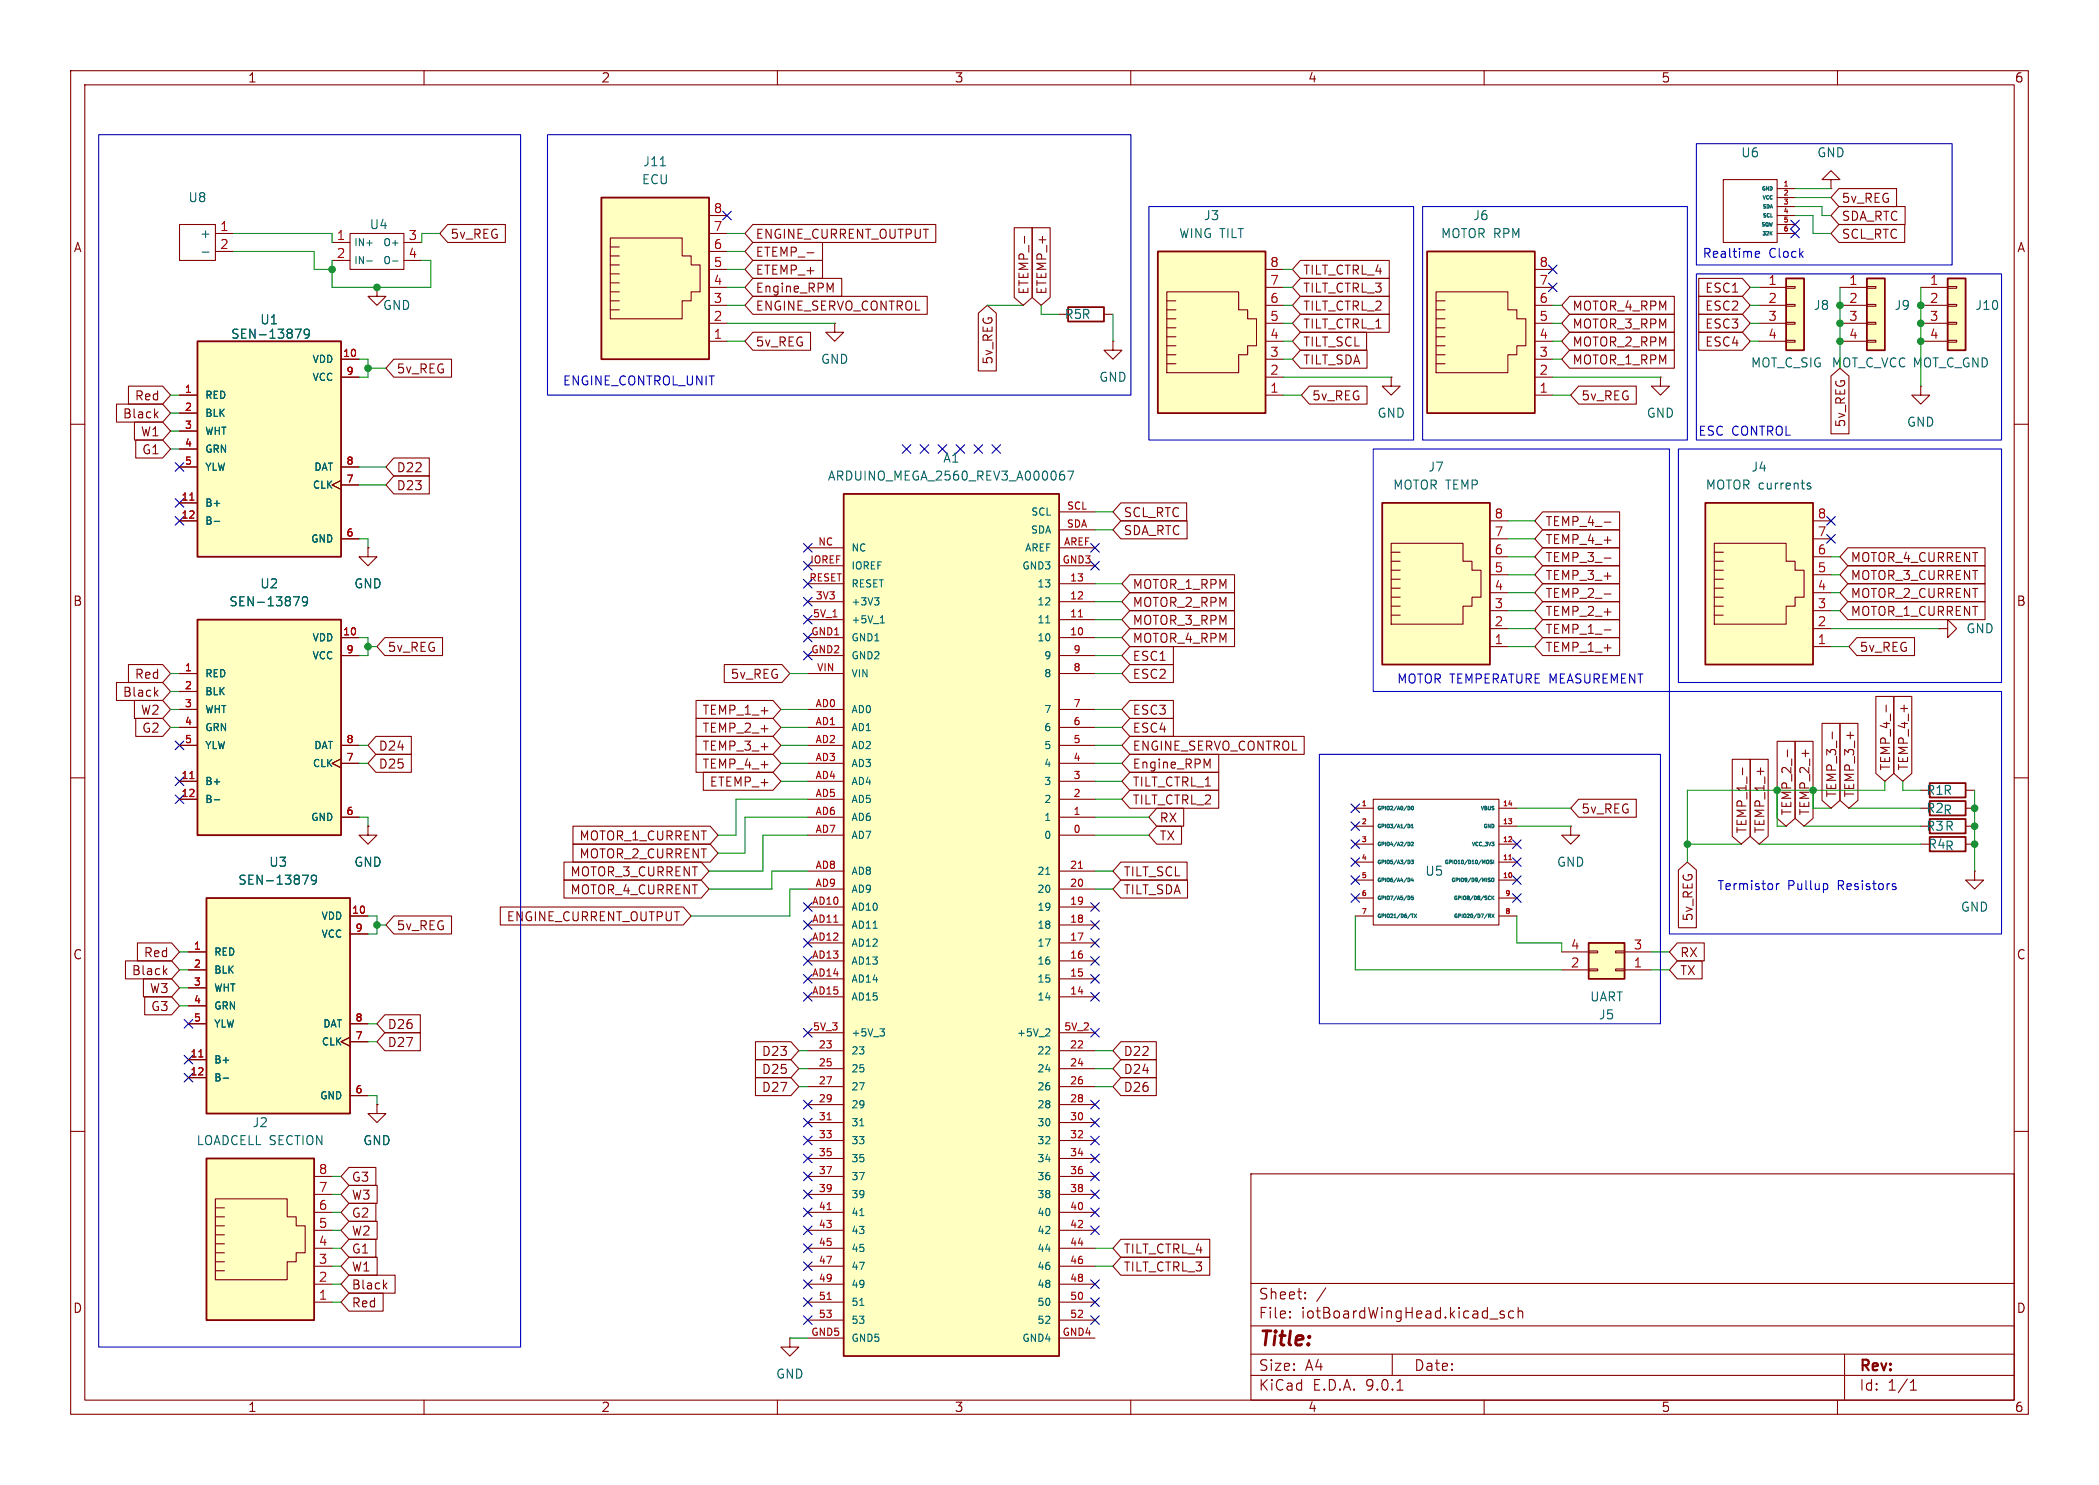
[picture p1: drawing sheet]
<svg xmlns="http://www.w3.org/2000/svg" width="297mm" height="210mm" viewBox="0 0 297 210" stroke-linecap="round" stroke-linejoin="round" font-family="sans-serif">
<defs><g id="words">
<text font-size="2.8" fill="#840000" x="178" y="190.9">Title:</text>
<g font-size="2.1" fill="#840000">
<text x="178" y="184">Sheet:</text>
<text x="178" y="186.7">File:</text>
<text x="184.1" y="186.7">iotBoardWingHead.kicad_sch</text>
<text x="178" y="196.9">KiCad</text>
<text x="178" y="194.1">Size:</text>
<text x="184.7" y="194.1">A4</text>
<text x="185.7" y="196.9">E.D.A.</text>
<text x="193.3" y="196.9">9.0.1</text>
<text x="200" y="194.1">Date:</text>
<text x="263" y="194.3">Rev:</text>
<text x="263" y="196.9">Id:</text>
<text x="267.1" y="196.9">1/1</text>
</g>
<g font-size="1.8" fill="#840000">
<text x="35" y="11.9">1</text>
<text x="85" y="11.9">2</text>
<text x="135" y="11.9">3</text>
<text x="185" y="11.9">4</text>
<text x="235" y="11.9">5</text>
<text x="285" y="11.9">6</text>
<text x="260.5" y="28.9">5v_REG</text>
<text x="10.3" y="35.9">A</text>
<text x="63.7" y="34">5v_REG</text>
<text x="106.8" y="34">ENGINE_CURRENT_OUTPUT</text>
<text x="260.5" y="34">SCL_RTC</text>
<text x="260.5" y="31.4">SDA_RTC</text>
<text x="285.3" y="35.9">A</text>
<text x="106.8" y="36.5">ETEMP_-</text>
<text x="106.8" y="39.1">ETEMP_+</text>
<text x="106.8" y="41.6">Engine_RPM</text>
<text x="145.7" y="41.8" transform="rotate(-90 145.7 41.8)">ETEMP_-</text>
<text x="148.3" y="41.8" transform="rotate(-90 148.3 41.8)">ETEMP_+</text>
<text x="184.3" y="41.6">TILT_CTRL_3</text>
<text x="184.3" y="39.1">TILT_CTRL_4</text>
<text x="241.2" y="41.6">ESC1</text>
<text x="106.8" y="44.1">ENGINE_SERVO_CONTROL</text>
<text x="184.3" y="46.7">TILT_CTRL_1</text>
<text x="184.3" y="44.1">TILT_CTRL_2</text>
<text x="222.4" y="44.1">MOTOR_4_RPM</text>
<text x="222.4" y="46.7">MOTOR_3_RPM</text>
<text x="241.2" y="46.7">ESC3</text>
<text x="241.2" y="44.1">ESC2</text>
<text x="56" y="53">5v_REG</text>
<text x="106.8" y="49.2">5v_REG</text>
<text x="140.7" y="51.6" transform="rotate(-90 140.7 51.6)">5v_REG</text>
<text x="184.3" y="49.2">TILT_SCL</text>
<text x="184.3" y="51.8">TILT_SDA</text>
<text x="222.4" y="49.2">MOTOR_2_RPM</text>
<text x="222.4" y="51.8">MOTOR_1_RPM</text>
<text x="241.2" y="49.2">ESC4</text>
<text x="17.3" y="59.4">Black</text>
<text x="19" y="56.8">Red</text>
<text x="185.6" y="56.8">5v_REG</text>
<text x="223.7" y="56.8">5v_REG</text>
<text x="19.8" y="61.9">W1</text>
<text x="20" y="64.5">G1</text>
<text x="261.3" y="60.5" transform="rotate(-90 261.3 60.5)">5v_REG</text>
<text x="56" y="67">D22</text>
<text x="56" y="69.5">D23</text>
<text x="158.9" y="75.9">SDA_RTC</text>
<text x="158.9" y="73.3">SCL_RTC</text>
<text x="218.6" y="74.6">TEMP_4_-</text>
<text x="218.6" y="77.2">TEMP_4_+</text>
<text x="160.2" y="83.5">MOTOR_1_RPM</text>
<text x="218.6" y="79.7">TEMP_3_-</text>
<text x="218.6" y="82.2">TEMP_3_+</text>
<text x="261.8" y="79.7">MOTOR_4_CURRENT</text>
<text x="261.8" y="82.2">MOTOR_3_CURRENT</text>
<text x="10.3" y="85.9">B</text>
<text x="160.2" y="88.6">MOTOR_3_RPM</text>
<text x="160.2" y="86">MOTOR_2_RPM</text>
<text x="218.6" y="89.9">TEMP_1_-</text>
<text x="218.6" y="87.3">TEMP_2_+</text>
<text x="218.6" y="84.8">TEMP_2_-</text>
<text x="261.8" y="84.8">MOTOR_2_CURRENT</text>
<text x="261.8" y="87.3">MOTOR_1_CURRENT</text>
<text x="285.3" y="85.9">B</text>
<text x="54.8" y="92.4">5v_REG</text>
<text x="160.2" y="93.7">ESC1</text>
<text x="160.2" y="91.1">MOTOR_4_RPM</text>
<text x="218.6" y="92.4">TEMP_1_+</text>
<text x="263" y="92.4">5v_REG</text>
<text x="17.3" y="98.7">Black</text>
<text x="19" y="96.2">Red</text>
<text x="19.8" y="101.3">W2</text>
<text x="99.3" y="101.3">TEMP_1_+</text>
<text x="103.3" y="96.2">5v_REG</text>
<text x="160.2" y="101.3">ESC3</text>
<text x="160.2" y="96.2">ESC2</text>
<text x="20" y="103.8">G2</text>
<text x="53.5" y="106.4">D24</text>
<text x="99.3" y="103.8">TEMP_2_+</text>
<text x="99.3" y="106.4">TEMP_3_+</text>
<text x="160.2" y="106.4">ENGINE_SERVO_CONTROL</text>
<text x="160.2" y="103.8">ESC4</text>
<text x="53.5" y="108.9">D25</text>
<text x="99.3" y="108.9">TEMP_4_+</text>
<text x="100.3" y="111.4">ETEMP_+</text>
<text x="160.2" y="108.9">Engine_RPM</text>
<text x="160.2" y="114">TILT_CTRL_2</text>
<text x="160.2" y="111.4">TILT_CTRL_1</text>
<text x="260" y="112.9" transform="rotate(-90 260 112.9)">TEMP_3_-</text>
<text x="262.6" y="112.9" transform="rotate(-90 262.6 112.9)">TEMP_3_+</text>
<text x="267.7" y="109.1" transform="rotate(-90 267.7 109.1)">TEMP_4_-</text>
<text x="270.2" y="109.1" transform="rotate(-90 270.2 109.1)">TEMP_4_+</text>
<text x="81.9" y="119.1">MOTOR_1_CURRENT</text>
<text x="164" y="119.1">TX</text>
<text x="164" y="116.5">RX</text>
<text x="223.7" y="115.3">5v_REG</text>
<text x="247.3" y="118" transform="rotate(-90 247.3 118)">TEMP_1_-</text>
<text x="249.9" y="118" transform="rotate(-90 249.9 118)">TEMP_1_+</text>
<text x="253.7" y="115.4" transform="rotate(-90 253.7 115.4)">TEMP_2_-</text>
<text x="80.6" y="124.1">MOTOR_3_CURRENT</text>
<text x="81.9" y="121.6">MOTOR_2_CURRENT</text>
<text x="158.9" y="124.1">TILT_SCL</text>
<text x="56" y="131.8">5v_REG</text>
<text x="71.6" y="130.5">ENGINE_CURRENT_OUTPUT</text>
<text x="80.6" y="126.7">MOTOR_4_CURRENT</text>
<text x="158.9" y="126.7">TILT_SDA</text>
<text x="239.7" y="130.4" transform="rotate(-90 239.7 130.4)">5v_REG</text>
<text x="10.3" y="135.9">C</text>
<text x="20.3" y="135.6">Red</text>
<text x="237.6" y="135.6">RX</text>
<text x="285.3" y="135.9">C</text>
<text x="18.6" y="138.1">Black</text>
<text x="21.1" y="140.7">W3</text>
<text x="21.3" y="143.2">G3</text>
<text x="237.6" y="138.1">TX</text>
<text x="54.8" y="145.7">D26</text>
<text x="54.8" y="148.3">D27</text>
<text x="107.7" y="149.5">D23</text>
<text x="158.9" y="149.5">D22</text>
<text x="107.7" y="152.1">D25</text>
<text x="107.7" y="154.6">D27</text>
<text x="158.9" y="152.1">D24</text>
<text x="158.9" y="154.6">D26</text>
<text x="49.7" y="167.3">G3</text>
<text x="49.7" y="172.4">G2</text>
<text x="49.7" y="169.9">W3</text>
<text x="49.7" y="174.9">W2</text>
<text x="49.7" y="177.5">G1</text>
<text x="158.9" y="177.5">TILT_CTRL_4</text>
<text x="10.3" y="185.9">D</text>
<text x="49.7" y="180">W1</text>
<text x="49.7" y="185.1">Red</text>
<text x="49.7" y="182.6">Black</text>
<text x="158.9" y="180">TILT_CTRL_3</text>
<text x="285.3" y="185.9">D</text>
<text x="35" y="199.9">1</text>
<text x="85" y="199.9">2</text>
<text x="135" y="199.9">3</text>
<text x="185" y="199.9">4</text>
<text x="235" y="199.9">5</text>
<text x="285" y="199.9">6</text>
</g>
<g font-size="1.8" fill="#006464">
<text x="90.9" y="23.7">J11</text>
<text x="246.3" y="22.5">U6</text>
<text x="257" y="22.5">GND</text>
<text x="26.6" y="28.8">U8</text>
<text x="90.7" y="26.3">ECU</text>
<text x="28.2" y="33.9">+</text>
<text x="52.2" y="32.6">U4</text>
<text x="166.8" y="33.9">WING TILT</text>
<text x="170.3" y="31.3">J3</text>
<text x="203.8" y="33.9">MOTOR RPM</text>
<text x="208.4" y="31.3">J6</text>
<text x="36.7" y="46.1">U1</text>
<text x="54.1" y="44">GND</text>
<text x="150.6" y="45.3">R5R</text>
<text x="256.5" y="44">J8</text>
<text x="268" y="44">J9</text>
<text x="279.4" y="44">J10</text>
<text x="32.6" y="48.1">SEN-13879</text>
<text x="116.1" y="51.7">GND</text>
<text x="247.7" y="52.2">MOT_C_SIG MOT_C_VCC MOT_C_GND</text>
<text x="155.4" y="54.2">GND</text>
<text x="194.8" y="59.3">GND</text>
<text x="232.9" y="59.3">GND</text>
<text x="133.4" y="65.6">A1</text>
<text x="269.7" y="60.6">GND</text>
<text x="117" y="68.2">ARDUINO_MEGA_2560_REV3_A000067</text>
<text x="197" y="69.4">MOTOR TEMP</text>
<text x="202" y="66.9">J7</text>
<text x="241.3" y="69.4">MOTOR currents</text>
<text x="247.7" y="66.9">J4</text>
<text x="36.7" y="83.4">U2</text>
<text x="50" y="83.4">GND</text>
<text x="32.3" y="86">SEN-13879</text>
<text x="278.1" y="89.8">GND</text>
<text x="272.5" y="112.6">R1R</text>
<text x="272.5" y="115.2">R2R</text>
<text x="272.5" y="117.7">R3 R</text>
<text x="33.6" y="125.3">SEN-13879</text>
<text x="38" y="122.8">U3</text>
<text x="50" y="122.8">GND</text>
<text x="201.6" y="124.1">U5</text>
<text x="220.2" y="122.8">GND</text>
<text x="272.7" y="120.2">R4R</text>
<text x="277.4" y="129.1">GND</text>
<text x="224.9" y="141.8">UART</text>
<text x="226.1" y="144.4">J5</text>
<text x="35.6" y="159.6">J2</text>
<text x="27.7" y="162.2">LOADCELL SECTION</text>
<text x="51.3" y="162.2">GND</text>
<text x="109.7" y="195.2">GND</text>
</g>
<g font-size="1.8" fill="#a90000">
<text x="31" y="32.8">1</text>
<text x="31" y="35.3">2</text>
<text x="47.6" y="34">1</text>
<text x="57.7" y="34">3</text>
<text x="100.9" y="30.2">8</text>
<text x="100.9" y="32.8">7</text>
<text x="100.9" y="35.3">6</text>
<text x="47.6" y="36.6">2</text>
<text x="57.7" y="36.6">4</text>
<text x="100.9" y="37.8">5</text>
<text x="100.9" y="40.4">4</text>
<text x="179.6" y="37.8">8</text>
<text x="179.6" y="40.4">7</text>
<text x="217.7" y="37.8">8</text>
<text x="217.7" y="40.4">7</text>
<text x="250.1" y="40.4">1</text>
<text x="261.5" y="40.4">1</text>
<text x="273" y="40.4">1</text>
<text x="100.9" y="42.9">3</text>
<text x="100.9" y="45.5">2</text>
<text x="179.6" y="42.9">6</text>
<text x="179.6" y="45.5">5</text>
<text x="217.7" y="42.9">6</text>
<text x="217.7" y="45.5">5</text>
<text x="250.1" y="42.9">2</text>
<text x="250.1" y="45.5">3</text>
<text x="261.5" y="42.9">2</text>
<text x="261.5" y="45.5">3</text>
<text x="273" y="42.9">2</text>
<text x="273" y="45.5">3</text>
<text x="100.9" y="48">1</text>
<text x="179.6" y="48">4</text>
<text x="179.6" y="50.5">3</text>
<text x="179.6" y="53.1">2</text>
<text x="217.7" y="48">4</text>
<text x="217.7" y="50.5">3</text>
<text x="217.7" y="53.1">2</text>
<text x="250.1" y="48">4</text>
<text x="261.5" y="48">4</text>
<text x="273" y="48">4</text>
<text x="179.6" y="55.6">1</text>
<text x="217.7" y="55.6">1</text>
<text x="211.4" y="73.4">8</text>
<text x="211.4" y="75.9">7</text>
<text x="257.1" y="73.4">8</text>
<text x="257.1" y="75.9">7</text>
<text x="211.4" y="78.5">6</text>
<text x="211.4" y="81">5</text>
<text x="211.4" y="83.6">4</text>
<text x="257.1" y="78.5">6</text>
<text x="257.1" y="81">5</text>
<text x="257.1" y="83.6">4</text>
<text x="211.4" y="86.1">3</text>
<text x="211.4" y="88.6">2</text>
<text x="257.1" y="86.1">3</text>
<text x="257.1" y="88.6">2</text>
<text x="211.4" y="91.2">1</text>
<text x="257.1" y="91.2">1</text>
<text x="222.2" y="136.9">2</text>
<text x="222.2" y="134.4">4</text>
<text x="231.1" y="136.9">1</text>
<text x="231.1" y="134.4">3</text>
<text x="45" y="166.1">8</text>
<text x="45" y="168.7">7</text>
<text x="45" y="171.2">6</text>
<text x="45" y="173.7">5</text>
<text x="45" y="176.3">4</text>
<text x="45" y="178.8">3</text>
<text x="45" y="181.4">2</text>
<text x="45" y="183.9">1</text>
</g>
<g font-size="1.8" fill="#0000c2">
<text x="240.8" y="36.7">Realtime</text>
<text x="250.3" y="36.7">Clock</text>
<text x="79.6" y="54.7">ENGINE_CONTROL_UNIT</text>
<text x="240.2" y="61.8">ESC CONTROL</text>
<text x="197.6" y="96.9">MOTOR TEMPERATURE MEASUREMENT</text>
<text x="242.9" y="126.1">Termistor</text>
<text x="252.9" y="126.1">Pullup</text>
<text x="260.1" y="126.1">Resistors</text>
</g>
<text font-size="1.8" fill="#009600" x="256.2" y="115.4" transform="rotate(-90 256.2 115.4)">TEMP_2_+</text>
<g font-size="1.4" fill="#006464">
<text x="50" y="35">IN+</text>
<text x="54.1" y="35">O+</text>
<text x="50" y="37.6">IN-</text>
<text x="54.1" y="37.6">O-</text>
<text x="44.1" y="51.5">VDD</text>
<text x="29" y="56.6">RED</text>
<text x="29" y="59.2">BLK</text>
<text x="44.1" y="54.1">VCC</text>
<text x="29" y="61.7">WHT</text>
<text x="29" y="64.2">GRN</text>
<text x="29" y="66.8">YLW</text>
<text x="29" y="71.9">B+</text>
<text x="44.1" y="69.3">CLK</text>
<text x="44.3" y="66.8">DAT</text>
<text x="29" y="74.4">B-</text>
<text x="43.9" y="76.9">GND</text>
<text x="145.7" y="75.7">SDA</text>
<text x="145.8" y="73.1">SCL</text>
<text x="120.4" y="78.2">NC</text>
<text x="120.4" y="80.7">IOREF</text>
<text x="120.4" y="83.3">RESET</text>
<text x="144.5" y="80.7">GND3</text>
<text x="144.9" y="78.2">AREF</text>
<text x="146.7" y="83.3">13</text>
<text x="120.4" y="85.8">+3V3</text>
<text x="120.4" y="88.4">+5V_1</text>
<text x="146.7" y="85.8">12</text>
<text x="146.7" y="88.4">11</text>
<text x="29" y="96">RED</text>
<text x="44.1" y="90.9">VDD</text>
<text x="44.1" y="93.4">VCC</text>
<text x="120.4" y="90.9">GND1</text>
<text x="120.4" y="93.4">GND2</text>
<text x="120.4" y="96">VIN</text>
<text x="146.7" y="90.9">10</text>
<text x="147.6" y="93.4">9</text>
<text x="147.6" y="96">8</text>
<text x="29" y="98.5">BLK</text>
<text x="29" y="101.1">WHT</text>
<text x="120.4" y="101.1">AD0</text>
<text x="147.6" y="101.1">7</text>
<text x="29" y="103.6">GRN</text>
<text x="29" y="106.1">YLW</text>
<text x="44.3" y="106.1">DAT</text>
<text x="120.4" y="103.6">AD1</text>
<text x="120.4" y="106.1">AD2</text>
<text x="147.6" y="103.6">6</text>
<text x="147.6" y="106.1">5</text>
<text x="29" y="111.2">B+</text>
<text x="29" y="113.8">B-</text>
<text x="44.1" y="108.7">CLK</text>
<text x="120.4" y="108.7">AD3</text>
<text x="120.4" y="111.2">AD4</text>
<text x="120.4" y="113.8">AD5</text>
<text x="147.6" y="108.7">4</text>
<text x="147.6" y="111.2">3</text>
<text x="147.6" y="113.8">2</text>
<text x="43.9" y="116.3">GND</text>
<text x="120.4" y="116.3">AD6</text>
<text x="120.4" y="118.8">AD7</text>
<text x="147.6" y="116.3">1</text>
<text x="147.6" y="118.8">0</text>
<text x="120.4" y="123.9">AD8</text>
<text x="146.7" y="123.9">21</text>
<text x="45.4" y="130.3">VDD</text>
<text x="120.4" y="126.5">AD9</text>
<text x="120.4" y="129">AD10</text>
<text x="120.4" y="131.5">AD11</text>
<text x="146.7" y="126.5">20</text>
<text x="146.7" y="129">19</text>
<text x="146.7" y="131.5">18</text>
<text x="30.2" y="135.4">RED</text>
<text x="30.2" y="137.9">BLK</text>
<text x="45.4" y="132.8">VCC</text>
<text x="120.4" y="134.1">AD12</text>
<text x="120.4" y="136.6">AD13</text>
<text x="146.7" y="134.1">17</text>
<text x="146.7" y="136.6">16</text>
<text x="30.2" y="140.4">WHT</text>
<text x="30.2" y="143">GRN</text>
<text x="120.4" y="139.2">AD14</text>
<text x="120.4" y="141.7">AD15</text>
<text x="146.7" y="139.2">15</text>
<text x="146.7" y="141.7">14</text>
<text x="30.2" y="145.5">YLW</text>
<text x="45.4" y="148.1">CLK</text>
<text x="45.6" y="145.5">DAT</text>
<text x="120.4" y="146.8">+5V_3</text>
<text x="120.4" y="149.3">23</text>
<text x="143.8" y="146.8">+5V_2</text>
<text x="146.7" y="149.3">22</text>
<text x="30.2" y="150.6">B+</text>
<text x="30.2" y="153.1">B-</text>
<text x="45.2" y="155.7">GND</text>
<text x="120.4" y="151.9">25</text>
<text x="120.4" y="154.4">27</text>
<text x="146.7" y="151.9">24</text>
<text x="146.7" y="154.4">26</text>
<text x="120.4" y="156.9">29</text>
<text x="120.4" y="159.5">31</text>
<text x="146.7" y="156.9">28</text>
<text x="146.7" y="159.5">30</text>
<text x="120.4" y="162">33</text>
<text x="120.4" y="164.6">35</text>
<text x="120.4" y="167.1">37</text>
<text x="146.7" y="162">32</text>
<text x="146.7" y="164.6">34</text>
<text x="146.7" y="167.1">36</text>
<text x="120.4" y="169.6">39</text>
<text x="120.4" y="172.2">41</text>
<text x="146.7" y="169.6">38</text>
<text x="146.7" y="172.2">40</text>
<text x="120.4" y="174.7">43</text>
<text x="120.4" y="177.3">45</text>
<text x="120.4" y="179.8">47</text>
<text x="146.7" y="174.7">42</text>
<text x="146.7" y="177.3">44</text>
<text x="146.7" y="179.8">46</text>
<text x="120.4" y="182.3">49</text>
<text x="120.4" y="184.9">51</text>
<text x="146.7" y="182.3">48</text>
<text x="146.7" y="184.9">50</text>
<text x="120.4" y="187.4">53</text>
<text x="120.4" y="190">GND5</text>
<text x="144.5" y="190">GND4</text>
<text x="146.7" y="187.4">52</text>
</g>
<g font-size="1.4" fill="#a90000">
<text x="48.4" y="50.5">10</text>
<text x="48.9" y="53.1">9</text>
<text x="26.1" y="55.6">1</text>
<text x="26.1" y="58.2">2</text>
<text x="26.1" y="60.7">3</text>
<text x="26.1" y="63.2">4</text>
<text x="26.1" y="65.8">5</text>
<text x="48.9" y="65.8">8</text>
<text x="25.6" y="70.9">11</text>
<text x="48.9" y="68.3">7</text>
<text x="25.6" y="73.4">12</text>
<text x="48.9" y="75.9">6</text>
<text x="115.7" y="77.2">NC</text>
<text x="150.4" y="77.2">AREF</text>
<text x="150.8" y="74.7">SDA</text>
<text x="150.9" y="72.1">SCL</text>
<text x="114.4" y="82.3">RESET</text>
<text x="114.5" y="79.8">IOREF</text>
<text x="150.2" y="79.8">GND3</text>
<text x="151.3" y="82.3">13</text>
<text x="48.4" y="89.9">10</text>
<text x="114.7" y="89.9">GND1</text>
<text x="114.9" y="87.4">5V_1</text>
<text x="115.3" y="84.8">3V3</text>
<text x="151.3" y="84.8">12</text>
<text x="151.3" y="87.4">11</text>
<text x="151.3" y="89.9">10</text>
<text x="26.1" y="95">1</text>
<text x="48.9" y="92.5">9</text>
<text x="114.7" y="92.5">GND2</text>
<text x="115.5" y="95">VIN</text>
<text x="151.8" y="92.5">9</text>
<text x="151.8" y="95">8</text>
<text x="26.1" y="97.5">2</text>
<text x="26.1" y="100.1">3</text>
<text x="115.3" y="100.1">AD0</text>
<text x="151.8" y="100.1">7</text>
<text x="26.1" y="102.6">4</text>
<text x="26.1" y="105.2">5</text>
<text x="48.9" y="105.2">8</text>
<text x="48.9" y="107.7">7</text>
<text x="115.3" y="102.6">AD1</text>
<text x="115.3" y="105.2">AD2</text>
<text x="115.3" y="107.7">AD3</text>
<text x="151.8" y="102.6">6</text>
<text x="151.8" y="105.2">5</text>
<text x="151.8" y="107.7">4</text>
<text x="25.6" y="110.2">11</text>
<text x="25.6" y="112.8">12</text>
<text x="115.3" y="110.2">AD4</text>
<text x="115.3" y="112.8">AD5</text>
<text x="151.8" y="110.2">3</text>
<text x="151.8" y="112.8">2</text>
<text x="48.9" y="115.3">6</text>
<text x="115.3" y="115.3">AD6</text>
<text x="115.3" y="117.9">AD7</text>
<text x="151.8" y="115.3">1</text>
<text x="151.8" y="117.9">0</text>
<text x="115.3" y="122.9">AD8</text>
<text x="115.3" y="125.5">AD9</text>
<text x="151.3" y="122.9">21</text>
<text x="151.3" y="125.5">20</text>
<text x="49.7" y="129.3">10</text>
<text x="50.2" y="131.8">9</text>
<text x="114.8" y="128">AD10</text>
<text x="114.8" y="130.6">AD11</text>
<text x="151.3" y="128">19</text>
<text x="151.3" y="130.6">18</text>
<text x="27.3" y="134.4">1</text>
<text x="27.3" y="136.9">2</text>
<text x="114.8" y="133.1">AD12</text>
<text x="114.8" y="135.6">AD13</text>
<text x="151.3" y="133.1">17</text>
<text x="151.3" y="135.6">16</text>
<text x="27.3" y="139.4">3</text>
<text x="27.3" y="142">4</text>
<text x="114.8" y="138.2">AD14</text>
<text x="114.8" y="140.7">AD15</text>
<text x="151.3" y="138.2">15</text>
<text x="151.3" y="140.7">14</text>
<text x="26.8" y="149.6">11</text>
<text x="27.3" y="144.5">5</text>
<text x="50.2" y="144.5">8</text>
<text x="50.2" y="147.1">7</text>
<text x="114.9" y="145.8">5V_3</text>
<text x="115.7" y="148.3">23</text>
<text x="150.5" y="145.8">5V_2</text>
<text x="151.3" y="148.3">22</text>
<text x="26.8" y="152.1">12</text>
<text x="50.2" y="154.7">6</text>
<text x="115.7" y="150.9">25</text>
<text x="115.7" y="153.4">27</text>
<text x="115.7" y="156">29</text>
<text x="151.3" y="150.9">24</text>
<text x="151.3" y="153.4">26</text>
<text x="151.3" y="156">28</text>
<text x="115.7" y="158.5">31</text>
<text x="115.7" y="161">33</text>
<text x="151.3" y="158.5">30</text>
<text x="151.3" y="161">32</text>
<text x="115.7" y="163.6">35</text>
<text x="115.7" y="166.1">37</text>
<text x="151.3" y="163.6">34</text>
<text x="151.3" y="166.1">36</text>
<text x="115.7" y="168.7">39</text>
<text x="115.7" y="171.2">41</text>
<text x="115.7" y="173.7">43</text>
<text x="151.3" y="168.7">38</text>
<text x="151.3" y="171.2">40</text>
<text x="151.3" y="173.7">42</text>
<text x="115.7" y="176.3">45</text>
<text x="115.7" y="178.8">47</text>
<text x="151.3" y="176.3">44</text>
<text x="151.3" y="178.8">46</text>
<text x="115.7" y="181.4">49</text>
<text x="115.7" y="183.9">51</text>
<text x="151.3" y="181.4">48</text>
<text x="151.3" y="183.9">50</text>
<text x="114.7" y="189">GND5</text>
<text x="115.7" y="186.4">53</text>
<text x="150.2" y="189">GND4</text>
<text x="151.3" y="186.4">52</text>
</g>
<g font-size="1" fill="#a90000">
<text x="252.2" y="26.4">1</text>
<text x="252.2" y="27.7">2</text>
<text x="252.2" y="29">3</text>
<text x="252.2" y="30.2">4</text>
<text x="252.2" y="31.5">5</text>
<text x="252.2" y="32.8">6</text>
<text x="192.5" y="114">1</text>
<text x="192.5" y="116.6">2</text>
<text x="192.5" y="119.1">3</text>
<text x="212.5" y="114">14</text>
<text x="212.5" y="116.6">13</text>
<text x="212.5" y="119.1">12</text>
<text x="192.5" y="121.7">4</text>
<text x="192.5" y="124.2">5</text>
<text x="212.5" y="121.7">11</text>
<text x="212.5" y="124.2">10</text>
<text x="192.5" y="126.7">6</text>
<text x="192.5" y="129.3">7</text>
<text x="212.9" y="126.7">9</text>
<text x="212.9" y="129.3">8</text>
</g>
<g font-size=".7" fill="#006464">
<text x="249.1" y="27.1">GND</text>
<text x="249.2" y="28.4">VCC</text>
<text x="249.2" y="29.7">SDA</text>
<text x="249" y="32.2">SQW</text>
<text x="249.1" y="33.5">32K</text>
<text x="249.2" y="31">SCL</text>
<text x="194.8" y="114.8">GPIO2/A0/D0</text>
<text x="194.8" y="117.3">GPIO3/A1/D1</text>
<text x="194.8" y="119.9">GPIO4/A2/D2</text>
<text x="208" y="119.9">VCC_3V3</text>
<text x="209.3" y="114.8">VBUS</text>
<text x="209.7" y="117.3">GND</text>
<text x="194.8" y="122.4">GPIO5/A3/D3</text>
<text x="194.8" y="124.9">GPIO6/A4/D4</text>
<text x="204.2" y="122.4">GPIO10/D10/MOSI</text>
<text x="205.2" y="124.9">GPIO9/D9/MISO</text>
<text x="194.8" y="127.5">GPIO7/A5/D5</text>
<text x="194.8" y="130">GPIO21/D6/TX</text>
<text x="205.5" y="127.5">GPIO8/D8/SCK</text>
<text x="205.5" y="130">GPIO20/D7/RX</text>
</g>
</g></defs>
<g fill="none" stroke="#840000" stroke-width=".15">
<path d="M10 10h277v190h-277zM12 12h273v186h-273zM60 10v2M110 10v2M160 10v2M210 10v2M260 10v2M118.1 45.7v1.3h1.3l-1.3 1.3-1.3-1.3h1.3M118.1 45.7h.1M10 60h2M285 60h2M10 110h2"/>
<path d="M285 110h2M53.3 156.2v1.3h1.3l-1.3 1.3-1.2-1.3h1.2M53.3 156.2h.1M10 160h2M177 166h108v32h-108zM285 160h2M60 198v2M110 198v2M160 198v2M177 194.5h108M177 191.5h108M177 187.5h108"/>
<path d="M177 181.5h108M182.5 186.3h.1l-.1 .1M182.5 186.3v.1M182.5 185.5v.1M182.5 185.5h.1l-.1 .1M184.7 183.6v.1M184.7 183.6h-.1l.1 .1M184.7 182.8v.1M184.7 182.8h-.1l.1 .1M187.6 182.1l-1.3 2M197 191.5v3M197.7 196.6h.8"/>
<path d="M210 198v2M212.8 185.5l-.3-.1-.3 .2 .1 .2 .5 .2 .1 .1-.1 .2-.1 .1-.5-.1M214.2 185.5l-.5-.1-.2 .3v.4l.1 .2 .1 .1 .5-.1M214.8 185.5a.37 .37 0 0 1 .7 .1v.8M214.8 184.9v1.5M260 198v2M261 191.5v6.5M270.3 196.6h.9M270.3 195.5l.4-.4v1.5"/>
</g>
<path d="M163.8 35.6h15.3v22.8h-15.3z" fill="#ffffc2"/>
<g fill="none" stroke="#840000" stroke-width=".15">
<path d="M179.1 38.1h2.5M243.8 25.4h7.7v8.9h-7.7zM251.5 26.7h2.5M251.5 27.9h2.5M251.5 29.2h2.5M251.5 30.5h2.5M251.5 31.8h2.5M251.5 33h2.5M165.1 46.4h1.3M165.1 47.6h1.3M165.1 48.9h1.3M165.1 50.2h1.3"/>
<path d="M165.1 51.4h1.3M165.1 41.3h10.2v2.5h1.2v1.3h1.3v3.8h-1.3v1.3h-1.2v2.5h-10.2zM165.1 45.1h1.3M165.1 42.5h1.3M165.1 43.8h1.3M179.1 40.6h2.5M179.1 43.2h2.5M179.1 45.7h2.5M179.1 48.3h2.5M179.1 50.8h2.5M179.1 53.3h2.5M179.1 55.9h2.5"/>
</g>
<path d="M163.8 35.6h15.3v22.8h-15.3z" fill="none" stroke="#840000" stroke-width=".25"/>
<path d="M252.5 26.3h.4" fill="none" stroke="#a90000" stroke-width=".15"/>
<path d="M249.5 32.7h.3l-.2 .2M250 32.8h.2M250.5 32.7v.5M250.5 33l.3 .2M250.6 30.7h.2M250.8 32.7l-.3 .3" fill="none" stroke="#006464" stroke-width=".15"/>
<path d="M119.4 69.9h30.5v121.9h-30.5z" fill="#ffffc2"/>
<path d="M119.4 69.9h30.5v121.9h-30.5z" fill="none" stroke="#840000" stroke-width=".25"/>
<g fill="none" stroke="#840000" stroke-width=".15">
<path d="M114.3 77.5h5.1M149.9 77.5h5M149.9 72.4h5M149.9 74.9h5M114.3 80h5.1M114.3 82.6h5.1M114.3 85.1h5.1M114.3 87.6h5.1M114.3 90.2h5.1M114.3 92.7h5.1M114.3 95.3h5.1M149.9 80h5"/>
<path d="M149.9 82.6h5M149.9 85.1h5M149.9 87.6h5M149.9 90.2h5M149.9 92.7h5M149.9 95.3h5M114.3 100.3h5.1M114.3 102.9h5.1M114.3 105.4h5.1M114.3 108h5.1M114.3 110.5h5.1M114.3 113h5.1"/>
<path d="M114.3 115.6h5.1M114.3 118.1h5.1M149.9 100.3h5M149.9 102.9h5M149.9 105.4h5M149.9 108h5M149.9 110.5h5M149.9 113h5M149.9 115.6h5M149.9 118.1h5M114.3 123.2h5.1M114.3 125.7h5.1"/>
<path d="M114.3 128.3h5.1M114.3 130.8h5.1M114.3 133.4h5.1M114.3 135.9h5.1M114.3 138.4h5.1M149.9 123.2h5M149.9 125.7h5M149.9 128.3h5M149.9 130.8h5M149.9 133.4h5M149.9 135.9h5M149.9 138.4h5"/>
<path d="M114.3 141h5.1M114.3 146.1h5.1M114.3 148.6h5.1M114.3 151.1h5.1M114.3 153.7h5.1M114.3 156.2h5.1M114.3 158.8h5.1M149.9 141h5M149.9 146.1h5M149.9 148.6h5M149.9 151.1h5M149.9 153.7h5"/>
<path d="M149.9 156.2h5M149.9 158.8h5M114.3 161.3h5.1M114.3 163.8h5.1M114.3 166.4h5.1M114.3 168.9h5.1M114.3 171.5h5.1M114.3 174h5.1M114.3 176.5h5.1M114.3 179.1h5.1M149.9 161.3h5M149.9 163.8h5"/>
<path d="M149.9 166.4h5M149.9 168.9h5M149.9 171.5h5M149.9 174h5M149.9 176.5h5M149.9 179.1h5M114.3 181.6h5.1M114.3 184.2h5.1M114.3 186.7h5.1M114.3 189.2h5.1M149.9 181.6h5M149.9 184.2h5"/>
<path d="M149.9 186.7h5M149.9 189.2h5"/>
</g>
<g fill="none" stroke="#006464" stroke-width=".15">
<path d="M150.5 67.2l.1 .1v.3l-.1 .2M151.1 66.6h.8l-.5 1.3M123.7 84.5h.7l-.4 .4M124.2 84.9l.2 .2v.3l-.2 .2M124.6 88.1h.5M124.7 87.3l.2-.2v1M148 88.1h.6M148 123.7h.6M121.7 159.2h.5M124.5 145.5h.6l-.3 .4M124.9 145.9l.2 .2v.2l-.2 .2M148.1 145.5h.4l.1 .3-.7 .7h.7"/>
<path d="M121.7 171.9h.5M121.7 184.6h.5"/>
</g>
<path d="M152.6 87.2h.6M118 130.4h.6M152.6 122.8h.6M117 158.4h.6M117 171.1h.6M117 183.8h.6" fill="none" stroke="#a90000" stroke-width=".15"/>
<path d="M264.2 39.4h2.5v10.1h-2.5z" fill="#ffffc2"/>
<path d="M264.2 39.4h2.5v10.1h-2.5z" fill="none" stroke="#840000" stroke-width=".25"/>
<path d="M260.3 40.6h3.9M260.3 43.2h3.9M260.3 45.7h3.9M260.3 48.3h3.9M264.2 40.5h1.2v.3h-1.2zM264.2 43.1h1.2v.2h-1.2zM264.2 45.6h1.2v.2h-1.2zM264.2 48.1h1.2v.3h-1.2z" fill="none" stroke="#840000" stroke-width=".15"/>
<path d="M201.9 35.6h15.3v22.8h-15.3z" fill="#ffffc2"/>
<g fill="none" stroke="#840000" stroke-width=".15">
<path d="M47 34.3h2.5M47 36.8h2.5M49.5 33h7.6v5.1h-7.6zM57.1 34.3h2.6M57.1 36.8h2.6M217.2 38.1h2.5M259.1 25.4h1.2l-1.2-1.3-1.3 1.3h1.3v1.3M259.1 26.7h.1M157.5 48.3v1.2h1.2l-1.2 1.3-1.3-1.3h1.3M157.5 48.3h.1M196.8 53.3v1.3h1.3l-1.3 1.3-1.2-1.3h1.2M196.8 53.3h.1"/>
<path d="M203.2 46.4h1.3M203.2 47.6h1.3M203.2 48.9h1.3M203.2 50.2h1.3M203.2 51.4h1.3M203.2 41.3h10.2v2.5h1.2v1.3h1.3v3.8h-1.3v1.3h-1.2v2.5h-10.2zM203.2 45.1h1.3M203.2 42.5h1.3M203.2 43.8h1.3M217.2 40.6h2.5M217.2 43.2h2.5M217.2 45.7h2.5"/>
<path d="M217.2 48.3h2.5M217.2 50.8h2.5M217.2 53.3h2.5M217.2 55.9h2.5M234.9 53.3v1.3h1.3l-1.3 1.3-1.2-1.3h1.2M234.9 53.3h.1M52.1 77.5v1.2h1.2l-1.2 1.3-1.3-1.3h1.3M52.1 77.5h.1"/>
</g>
<path d="M201.9 35.6h15.3v22.8h-15.3z" fill="none" stroke="#840000" stroke-width=".25"/>
<path d="M51.9 36.9h.8M55.5 36.9h.8" fill="none" stroke="#006464" stroke-width=".15"/>
<path d="M224.8 133.4h5.1v5h-5.1z" fill="#ffffc2"/>
<path d="M224.8 133.4h5.1v5h-5.1z" fill="none" stroke="#840000" stroke-width=".25"/>
<g fill="none" stroke="#840000" stroke-width=".15">
<path d="M191.8 114.3h2.5M191.8 116.8h2.5M191.8 119.4h2.5M194.3 113h17.8v17.8h-17.8zM212.1 114.3h2.5M212.1 116.8h2.5M212.1 119.4h2.5M191.8 121.9h2.5M191.8 124.5h2.5M191.8 127h2.5M191.8 129.5h2.5M212.1 121.9h2.5"/>
<path d="M212.1 124.5h2.5M212.1 127h2.5M212.1 129.5h2.5M221 137.2h3.8M221 134.6h3.8M224.8 137h1.3v.3h-1.3zM224.8 134.5h1.3v.2h-1.3zM228.6 137h1.3v.3h-1.3zM228.6 134.5h1.3v.2h-1.3zM229.9 137.2h3.8M229.9 134.6h3.8"/>
</g>
<g fill="none" stroke="#006464" stroke-width=".15">
<path d="M196.9 119.1l-.1 .3M197.6 114l-.4 .6M197.6 116.5l-.4 .7M197.6 119.1l-.4 .6M199.1 114l-.5 .6M199.1 116.5l-.5 .7M199.1 119.1l-.5 .6M199.2 114a.25 .25 0 0 1 .3 .3 .25 .25 0 0 1-.3 .2M199.2 116.6a.25 .25 0 0 1 .3 .2 .25 .25 0 0 1-.3 .3zM199.2 119.1a.25 .25 0 0 1 .3 .3 .25 .25 0 0 1-.3 .2M199.7 119.2l.2-.1 .1 .1-.3 .4h.3M199.7 116.7l.1-.1v.5"/>
<path d="M199.7 117.1h.3M199.8 114.1v-.1a.23 .23 0 0 1 .2 .3 .23 .23 0 0 1-.2 .2zM211.1 119.1h.3l-.2 .2M211.3 119.3v.3M197.6 121.6l-.4 .7M197.6 124.2l-.4 .6M197.6 126.7l-.4 .6M198.1 129.2l-.4 .7M198.3 124.2l-.1 .3M199.1 121.6l-.5 .7M199.1 124.2l-.5 .6M199.1 126.7l-.5 .6"/>
<path d="M199.2 121.6a.25 .25 0 0 1 .3 .3 .25 .25 0 0 1-.3 .2M199.2 124.2a.25 .25 0 0 1 .3 .2 .25 .25 0 0 1-.3 .3M199.2 126.7a.25 .25 0 0 1 .3 .3 .25 .25 0 0 1-.3 .2M199.6 129.2l-.4 .7M199.7 121.6h.3l-.2 .2 .2 .1v.2h-.3M199.7 122.1h.1M199.7 129.3h.3M199.8 124.2l-.1 .3h.3M199.8 129.3v.5M199.9 124.3v.4M200 126.7h-.3v.3l.2-.1 .1 .3h-.3M200.1 129.3l.3 .5"/>
<path d="M200.4 129.3l-.3 .5M207.6 121.6l-.4 .7M208.1 124.2l-.4 .6M208.5 126.7l-.5 .6M209 129.2l-.5 .7M209.6 121.6l-.4 .7M209.6 124.2l-.4 .6M210 126.7l-.5 .6M210.3 121.8l.2-.2 .2 .2-.1 .3h-.2l-.1-.1M210.5 129.2l-.5 .7M210.6 129.5h.3v-.2h-.3v.5M210.7 129.5l.2 .3"/>
<path d="M210.8 124.5h.1M210.8 124.5v.2h-.2M210.9 122.1h.2M210.9 124.2l-.3 .1 .2 .2M210.9 126.8a.22 .22 0 0 0-.3 .2 .22 .22 0 0 0 .3 .2M211.1 124.3l.1-.1 .2 .1-.1 .4-.2-.1zM211.1 129.3l.3 .5M211.1 126.7v.5M211.1 122.1h.1M211.1 121.7h-.2l.2 .3v.1M211.2 126.9l.2 .3M211.4 121.6v.5"/>
<path d="M211.4 126.7l-.3 .3M211.4 129.3l-.3 .5"/>
</g>
<path d="M192.8 114h.4M213.5 121.6h.4" fill="none" stroke="#a90000" stroke-width=".15"/>
<path d="M85.1 27.9h15.2v22.9h-15.2z" fill="#ffffc2"/>
<g fill="none" stroke="#840000" stroke-width=".15">
<path d="M86.4 38.7h1.2M86.4 33.7h10.1v2.5h1.3v1.3h1.3v3.8h-1.3v1.2h-1.3v2.6h-10.1zM86.4 37.5h1.2M86.4 34.9h1.2M86.4 36.2h1.2M100.3 30.5h2.6M100.3 33h2.6M100.3 35.6h2.6M100.3 38.1h2.6M86.4 40h1.2M86.4 41.3h1.2M86.4 42.5h1.2"/>
<path d="M86.4 43.8h1.2M100.3 40.6h2.6M100.3 43.2h2.6M100.3 45.7h2.6M100.3 48.3h2.6"/>
</g>
<path d="M85.1 27.9h15.2v22.9h-15.2z" fill="none" stroke="#840000" stroke-width=".25"/>
<path d="M93.4 23.4h.8" fill="none" stroke="#006464" stroke-width=".15"/>
<path d="M27.9 87.6h20.4v30.5h-20.4z" fill="#ffffc2"/>
<path d="M27.9 87.6h20.4v30.5h-20.4z" fill="none" stroke="#840000" stroke-width=".25"/>
<g fill="none" stroke="#840000" stroke-width=".15">
<path d="M25.4 95.3h2.5M25.4 97.8h2.5M48.3 90.2h2.5M48.3 92.7h2.5M25.4 100.3h2.5M25.4 102.9h2.5M25.4 105.4h2.5M25.4 110.5h2.5M25.4 113h2.5M48.3 107.3l-1.3 .7 1.3 .6M48.3 105.4h2.5M48.3 108h2.5"/>
<path d="M48.3 115.6h2.5"/>
</g>
<path d="M26.9 110.1h.5" fill="none" stroke="#a90000" stroke-width=".15"/>
<path d="M41.5 84.4h.9l-.6 1.3M43.5 84.9l-.2 .3-.4-.1-.1-.2v-.3l.1-.1 .4-.1 .2 .1a.84 .84 0 0 1-.4 1.2h-.2M30.3 113.1h.8" fill="none" stroke="#006464" stroke-width=".15"/>
<path d="M275.6 39.4h2.5v10.1h-2.5z" fill="#ffffc2"/>
<path d="M275.6 39.4h2.5v10.1h-2.5z" fill="none" stroke="#840000" stroke-width=".25"/>
<path d="M25.4 31.8h5.1v5h-5.1zM30.5 33h2.5M30.5 35.6h2.5M271.8 40.6h3.8M271.8 43.2h3.8M271.8 45.7h3.8M271.8 48.3h3.8M275.6 40.5h1.3v.3h-1.3zM275.6 43.1h1.3v.2h-1.3zM275.6 45.6h1.3v.2h-1.3zM275.6 48.1h1.3v.3h-1.3z" fill="none" stroke="#840000" stroke-width=".15"/>
<path d="M28.6 35.7h1" fill="none" stroke="#006464" stroke-width=".15"/>
<path d="M252.7 39.4h2.6v10.1h-2.6z" fill="#ffffc2"/>
<path d="M252.7 39.4h2.6v10.1h-2.6z" fill="none" stroke="#840000" stroke-width=".25"/>
<g fill="none" stroke="#840000" stroke-width=".15">
<path d="M248.9 40.6h3.8M248.9 43.2h3.8M248.9 45.7h3.8M248.9 48.3h3.8M252.7 40.5h1.3v.3h-1.3zM252.7 43.1h1.3v.2h-1.3zM252.7 45.6h1.3v.2h-1.3zM252.7 48.1h1.3v.3h-1.3zM271.8 54.6v1.3h1.2l-1.2 1.3-1.3-1.3h1.3M271.8 54.6h.1M52.1 116.8v1.3h1.2l-1.2 1.3-1.3-1.3h1.3M52.1 116.8h.1"/>
<path d="M111.8 189.2v1.3h1.2l-1.2 1.3-1.3-1.3h1.3M111.8 189.2h.1"/>
</g>
<path d="M27.9 48.3h20.4v30.4h-20.4z" fill="#ffffc2"/>
<path d="M27.9 48.3h20.4v30.4h-20.4zM151.1 43.4h5.1v2.1h-5.1z" fill="none" stroke="#840000" stroke-width=".25"/>
<g fill="none" stroke="#840000" stroke-width=".15">
<path d="M25.4 55.9h2.5M25.4 58.4h2.5M48.3 50.8h2.5M48.3 53.3h2.5M53.3 40.6v1.3h1.3l-1.3 1.3-1.2-1.3h1.2M53.3 40.6h.1M149.9 44.5h1.2M156.2 44.5h1.3M25.4 61h2.5M25.4 63.5h2.5M25.4 66h2.5M25.4 71.1h2.5"/>
<path d="M25.4 73.7h2.5M48.3 67.9l-1.3 .7 1.3 .6M48.3 66h2.5M48.3 68.6h2.5M48.3 76.2h2.5"/>
</g>
<path d="M26.9 70.7h.5" fill="none" stroke="#a90000" stroke-width=".15"/>
<path d="M41.8 46.6h.8l-.5 1.2M43.8 47.1l-.3 .2h-.3l-.2-.2v-.3l.2-.2h.3l.2 .1a.84 .84 0 0 1-.3 1.1h-.2M30.3 73.7h.8" fill="none" stroke="#006464" stroke-width=".15"/>
<path d="M29.2 163.8h15.2v22.9h-15.2z" fill="#ffffc2"/>
<g fill="none" stroke="#840000" stroke-width=".15">
<path d="M30.5 174.6h1.2M30.5 175.9h1.2M30.5 177.2h1.2M30.5 178.4h1.2M30.5 179.7h1.2M30.5 169.5h10.1v2.6h1.3v1.3h1.3v3.8h-1.3v1.2h-1.3v2.6h-10.1zM30.5 173.4h1.2M30.5 170.8h1.2M30.5 172.1h1.2M44.4 166.4h2.6M44.4 168.9h2.6M44.4 171.5h2.6"/>
<path d="M44.4 174h2.6M44.4 176.5h2.6M44.4 179.1h2.6M44.4 181.6h2.6M44.4 184.2h2.6"/>
</g>
<path d="M29.2 163.8h15.2v22.9h-15.2z" fill="none" stroke="#840000" stroke-width=".25"/>
<path d="M29.2 127h20.3v30.5h-20.3z" fill="#ffffc2"/>
<path d="M29.2 127h20.3v30.5h-20.3z" fill="none" stroke="#840000" stroke-width=".25"/>
<g fill="none" stroke="#840000" stroke-width=".15">
<path d="M26.7 134.6h2.5M26.7 137.2h2.5M26.7 139.7h2.5M49.5 129.5h2.6M49.5 132.1h2.6M26.7 142.2h2.5M26.7 144.8h2.5M26.7 149.9h2.5M26.7 152.4h2.5M49.5 146.7l-1.2 .6 1.2 .7M49.5 144.8h2.6M49.5 147.3h2.6"/>
<path d="M49.5 154.9h2.6"/>
</g>
<path d="M28.1 149.5h.6" fill="none" stroke="#a90000" stroke-width=".15"/>
<path d="M42.8 123.8h.8l-.5 1.2M44.8 124.3l-.3 .3-.3-.1-.1-.2v-.3l.1-.2h.3l.2 .1a.84 .84 0 0 1-.3 1.1h-.2M31.6 152.5h.8" fill="none" stroke="#006464" stroke-width=".15"/>
<path d="M195.6 71.1h15.2v22.9h-15.2z" fill="#ffffc2"/>
<g fill="none" stroke="#840000" stroke-width=".15">
<path d="M196.8 76.8h10.2v2.6h1.3v1.2h1.2v3.9h-1.2v1.2h-1.3v2.6h-10.2zM196.8 78.1h1.3M196.8 79.4h1.3M210.8 73.7h2.6M210.8 76.2h2.6M210.8 78.7h2.6M196.8 81.9h1.3M196.8 83.2h1.3M196.8 84.5h1.3M196.8 85.7h1.3M196.8 87h1.3M196.8 80.6h1.3"/>
<path d="M210.8 81.3h2.6M210.8 83.8h2.6M210.8 86.4h2.6M210.8 88.9h2.6M210.8 91.4h2.6M222.2 116.8v1.3h1.3l-1.3 1.3-1.2-1.3h1.2M222.2 116.8h.1M271.8 119.4h1.2M271.8 114.3h1.2M271.8 111.8h1.2M271.8 116.8h1.2M278.1 119.4h1.3"/>
<path d="M278.1 114.3h1.3M278.1 111.8h1.3M278.1 116.8h1.3M279.4 123.2v1.3h1.3l-1.3 1.2-1.3-1.2h1.3M279.4 123.2h.1"/>
</g>
<path d="M195.6 71.1h15.2v22.9h-15.2zM273 118.4h5.1v2h-5.1zM273 113.3h5.1v2h-5.1zM273 110.7h5.1v2.1h-5.1zM273 115.8h5.1v2.1h-5.1z" fill="none" stroke="#840000" stroke-width=".25"/>
<path d="M241.3 71.1h15.2v22.9h-15.2z" fill="#ffffc2"/>
<g fill="none" stroke="#840000" stroke-width=".15">
<path d="M63.3 31.7h8.2v2.6h-8.2l-1.1-1.3zM106.5 34.3h9.9v2.5h-9.9l-1.1-1.2zM106.5 31.7h25.9v2.6h-25.9l-1.1-1.3zM106.5 36.8h9.9v2.6h-9.9l-1.1-1.3zM106.5 39.4h12.6v2.5h-12.6l-1.1-1.3zM114.2 35.7h1M143.5 32.2h2.6v9.9l-1.3 1.1-1.3-1.1zM145 33.4v1M146 32.2h2.6v9.9l-1.3 1.1-1.3-1.1zM184 39.4h12.6v2.5h-12.6l-1.1-1.3zM184 36.8h12.6v2.6h-12.6l-1.1-1.3zM240.4 39.4h6.1l1.1 1.2-1.1 1.3h-6.1z"/>
<path d="M260.2 31.7h9.3v2.6h-9.3l-1.1-1.3zM260.2 26.7h8.2v2.5h-8.2l-1.1-1.3zM260.2 29.2h9.4v2.6h-9.4l-1.1-1.3zM16.5 57.1h6.5l1.1 1.3-1.1 1.3h-6.5zM18.2 54.6h4.8l1.1 1.3-1.1 1.3h-4.8zM19 59.7h4l1.1 1.3-1.1 1.2h-4zM22 58.6l.4 .5M22.4 58.2l-.5 .5M25.4 55.9h2.5M25.4 58.4h2.5M48.3 50.8h2.5M48.3 53.3h2.5"/>
<path d="M55.7 50.8h8.2v2.5h-8.2l-1.1-1.2zM106.5 47h8.2v2.5h-8.2l-1.1-1.2zM106.5 41.9h24.7v2.6h-24.7l-1.1-1.3zM117.5 40.9l.4-.9v1.3M138.4 44.3l1.3-1.1 1.3 1.1v8.2h-2.6zM184 47h9.4v2.5h-9.4l-1.1-1.2zM184 49.5h9.4v2.6h-9.4l-1.1-1.3zM184 44.4h12.6v2.6h-12.6l-1.1-1.3zM184 41.9h12.6v2.6h-12.6l-1.1-1.3zM185.3 54.6h8.1v2.6h-8.1l-1.2-1.3zM222.1 47h14.8v2.5h-14.8l-1.1-1.2zM222.1 49.5h14.8v2.6h-14.8l-1.1-1.3z"/>
<path d="M222.1 41.9h14.8v2.6h-14.8l-1.1-1.3zM222.1 44.4h14.8v2.6h-14.8l-1.1-1.3zM223.4 54.6h8.1v2.6h-8.1l-1.2-1.3zM240.4 44.4h6.1l1.1 1.3-1.1 1.3h-6.1zM240.4 47h6.1l1.1 1.3-1.1 1.2h-6.1zM240.4 41.9h6.1l1.1 1.3-1.1 1.3h-6.1zM259.1 53.2l1.2-1.1 1.3 1.1v8.1h-2.5zM19.2 62.2h3.8l1.1 1.3-1.1 1.3h-3.8zM25.4 73.7h2.5M25.4 61h2.5M25.4 63.5h2.5M25.4 66h2.5"/>
<path d="M25.4 71.1h2.5M48.3 67.9l-1.3 .7 1.3 .6M48.3 76.2h2.5M48.3 66h2.5M48.3 68.6h2.5M52.1 77.5h.1M55.7 64.8h5v2.5h-5l-1.1-1.3zM55.7 67.3h5v2.6h-5l-1.1-1.3zM158.6 73.7h9.4v2.5h-9.4l-1.1-1.3zM158.6 71.1h9.3v2.6h-9.3l-1.1-1.3zM218.3 77.5h10.9v2.5h-10.9l-1.1-1.3zM218.3 72.4h10.9v2.5h-10.9l-1.1-1.2z"/>
<path d="M218.3 74.9h10.9v2.6h-10.9l-1.1-1.3zM227 78.9h1M227 73.8h1M242.6 76.8h10.1v2.6h1.3v1.2h1.3v3.9h-1.3v1.2h-1.3v2.6h-10.1zM242.6 78.1h1.2M242.6 79.4h1.2M256.5 73.7h2.6M256.5 76.2h2.6M256.5 78.7h2.6M261.5 77.5h19.4v2.5h-19.4l-1.2-1.3zM16.5 96.5h6.5l1.1 1.3-1.1 1.3h-6.5zM18.2 94h4.8l1.1 1.3-1.1 1.2h-4.8z"/>
<path d="M19 99.1h4l1.1 1.2-1.1 1.3h-4zM22 98l.4 .5M22.4 97.6l-.5 .5M25.4 95.3h2.5M25.4 97.8h2.5M48.3 90.2h2.5M48.3 92.7h2.5M54.5 90.2h8.1v2.5h-8.1l-1.2-1.3zM98.5 99.1h10.9l1.1 1.2-1.1 1.3h-10.9zM102.5 94h8.1l1.2 1.3-1.2 1.2h-8.1zM159.9 86.4h14.8v2.5h-14.8l-1.2-1.3zM159.9 83.8h14.8v2.6h-14.8l-1.2-1.3z"/>
<path d="M159.9 99.1h6.1v2.5h-6.1l-1.2-1.3zM159.9 81.3h14.8v2.5h-14.8l-1.2-1.2zM159.9 91.4h6.1v2.6h-6.1l-1.2-1.3zM159.9 94h6.1v2.5h-6.1l-1.2-1.2zM159.9 88.9h14.8v2.5h-14.8l-1.2-1.2zM218.3 87.6h10.9v2.6h-10.9l-1.1-1.3zM218.3 85.1h10.9v2.5h-10.9l-1.1-1.2zM218.3 80h10.9v2.6h-10.9l-1.1-1.3zM218.3 82.5h10.9v2.6h-10.9l-1.1-1.3zM218.3 90.2h10.9v2.5h-10.9l-1.1-1.3zM227 89.1h1M227 84h1"/>
<path d="M242.6 81.9h1.2M242.6 83.2h1.2M242.6 84.5h1.2M242.6 85.7h1.2M242.6 87h1.2M242.6 80.6h1.2M256.5 81.3h2.6M256.5 83.8h2.6M256.5 86.4h2.6M256.5 88.9h2.6M256.5 91.4h2.6M261.5 82.5h19.4v2.6h-19.4l-1.2-1.3z"/>
<path d="M261.5 80h19.4v2.6h-19.4l-1.2-1.3zM261.5 85.1h19.4v2.5h-19.4l-1.2-1.2zM262.7 90.2h8.2v2.5h-8.2l-1.1-1.3zM265.4 98.5h2.6v10.9l-1.3 1.1-1.3-1.1zM266.9 99.7v1M268 98.5h2.5v10.9l-1.3 1.1-1.2-1.1zM274.3 88.9h1.3v-1.3l1.3 1.3-1.3 1.3v-1.3M274.3 88.9h.1M19.2 101.6h3.8l1.1 1.3-1.1 1.2h-3.8zM25.4 100.3h2.5M25.4 102.9h2.5M25.4 105.4h2.5"/>
<path d="M25.4 110.5h2.5M25.4 113h2.5M48.3 107.3l-1.3 .7 1.3 .6M48.3 105.4h2.5M48.3 108h2.5M48.3 115.6h2.5M52.1 116.8h.1M53.2 106.7h5v2.5h-5l-1.1-1.2zM53.2 104.1h5v2.6h-5l-1.1-1.3zM81.1 119.4h19.4l1.1 1.3-1.1 1.2h-19.4zM81.1 116.8h19.4l1.1 1.3-1.1 1.3h-19.4zM98.5 101.6h10.9l1.1 1.3-1.1 1.2h-10.9z"/>
<path d="M98.5 106.7h10.9l1.1 1.3-1.1 1.2h-10.9zM98.5 104.1h10.9l1.1 1.3-1.1 1.3h-10.9zM99.5 109.2h9.9l1.1 1.3-1.1 1.3h-9.9zM159.9 104.1h24.6v2.6h-24.6l-1.2-1.3zM159.9 106.7h12.5v2.5h-12.5l-1.2-1.2zM159.9 111.8h12.5v2.5h-12.5l-1.2-1.3zM159.9 109.2h12.5v2.6h-12.5l-1.2-1.3zM159.9 101.6h6.1v2.5h-6.1l-1.2-1.2zM163.7 116.8h3.5v2.6h-3.5l-1.1-1.3zM163.7 114.3h3.8v2.5h-3.8l-1.1-1.2zM170.8 108.3l.4-.9v1.2M223.4 113h8.1v2.6h-8.1l-1.2-1.3z"/>
<path d="M245.1 107.4h2.6v10.9l-1.3 1.1-1.3-1.1zM246.6 108.6v1M247.6 107.4h2.6v10.9l-1.3 1.1-1.3-1.1zM251.5 104.8h2.5v10.9l-1.3 1.1-1.2-1.1zM252.9 106.1v.9M254 104.8h2.5v10.9l-1.2 1.1-1.3-1.1zM257.8 102.3h2.6v10.9l-1.3 1.1-1.3-1.1zM259.3 103.5v1M260.3 102.3h2.6v10.9l-1.3 1.1-1.3-1.1zM17.8 135.9h6.5l1.1 1.3-1.1 1.2h-6.5zM19.4 133.3h4.9l1.1 1.3-1.1 1.3h-4.9zM20.3 138.4h4l1.1 1.3-1.1 1.3h-4z"/>
<path d="M23.3 137.3l.3 .5M23.6 137l-.5 .5M26.7 134.6h2.5M26.7 137.2h2.5M26.7 139.7h2.5M49.5 129.5h2.6M49.5 132.1h2.6M55.7 129.5h8.2v2.6h-8.2l-1.1-1.3zM70.8 128.3h25.9l1.1 1.2-1.1 1.3h-25.9zM79.8 124.5h19.4l1.1 1.2-1.1 1.3h-19.4zM79.8 121.9h19.4l1.1 1.3-1.1 1.3h-19.4zM158.6 121.9h9.4v2.6h-9.4l-1.1-1.3z"/>
<path d="M158.6 124.5h9.4v2.5h-9.4l-1.1-1.3zM237.3 133.3h3.8v2.6h-3.8l-1.1-1.3zM237.3 135.9h3.5v2.5h-3.5l-1.1-1.2zM237.5 123l1.3-1.1 1.2 1.1v8.2h-2.5zM20.5 141h3.8l1.1 1.2-1.1 1.3h-3.8zM26.7 142.2h2.5M26.7 144.8h2.5M26.7 149.9h2.5M26.7 152.4h2.5M49.5 146.7l-1.2 .6 1.2 .7M49.5 144.8h2.6M49.5 147.3h2.6"/>
<path d="M49.5 154.9h2.6M53.3 156.2h.1M54.5 143.5h5v2.6h-5l-1.2-1.3zM54.5 146h5v2.6h-5l-1.2-1.3zM106.9 147.3h5l1.1 1.3-1.1 1.3h-5zM106.9 149.9h5l1.1 1.2-1.1 1.3h-5zM106.9 152.4h5l1.1 1.3-1.1 1.2h-5zM158.6 149.9h5v2.5h-5l-1.1-1.3zM158.6 147.3h5v2.6h-5l-1.1-1.3zM158.6 152.4h5v2.5h-5l-1.1-1.2zM49.4 172.7h4v2.6h-4l-1.1-1.3zM49.4 177.8h4v2.5h-4l-1.1-1.2z"/>
<path d="M49.4 175.3h3.8v2.5h-3.8l-1.1-1.3zM49.4 170.2h3.8v2.5h-3.8l-1.1-1.2zM49.4 165.1h3.8v2.5h-3.8l-1.1-1.2zM49.4 167.6h4v2.6h-4l-1.1-1.3zM158.6 177.8h12.6v2.5h-12.6l-1.1-1.2zM158.6 175.3h12.6v2.5h-12.6l-1.1-1.3zM49.4 182.9h4.8v2.5h-4.8l-1.1-1.2zM49.4 180.3h6.5v2.6h-6.5l-1.1-1.3zM54.4 181.8l.3 .5M54.7 181.4l-.4 .5"/>
</g>
<path d="M241.3 71.1h15.2v22.9h-15.2z" fill="none" stroke="#840000" stroke-width=".25"/>
<path d="M41.8 46.6h.8l-.5 1.2M43.8 47.1l-.3 .2h-.3l-.2-.2v-.3l.2-.2h.3l.2 .1a.84 .84 0 0 1-.3 1.1h-.2M30.3 73.7h.8M255.7 68.6l.5 .3-.1 .3-.4-.1M256.2 68.4l-.3-.1-.2 .2M41.5 84.4h.9l-.6 1.3M43.5 84.9l-.2 .3-.4-.1-.1-.2v-.3l.1-.1 .4-.1 .2 .1a.84 .84 0 0 1-.4 1.2h-.2M30.3 113.1h.8M42.8 123.8h.8l-.5 1.2M44.8 124.3l-.3 .3-.3-.1-.1-.2v-.3l.1-.2h.3l.2 .1a.84 .84 0 0 1-.3 1.1h-.2M31.6 152.5h.8" fill="none" stroke="#006464" stroke-width=".15"/>
<g fill="none" stroke="#009600" stroke-width=".15">
<path d="M33 33h14v1.3M33 35.6h11.4v2.5h2.6M47 36.8v3.8h14v-3.8h-1.3M62.2 33h-2.5v1.3M102.9 33h2.5M102.9 35.6h2.5M102.9 38.1h2.5M181.6 38.1h1.3M254 30.5h2.5v2.5h2.6M254 26.7h5.1M254 27.9h5.1M254 29.2h3.8v1.3h1.3"/>
<path d="M24.1 55.9h1.3M24.1 58.4h1.3M50.8 50.8h1.3v2.5h-1.3M52.1 52.1h2.5M102.9 40.6h2.5M102.9 48.3h2.5M102.9 43.2h2.5M102.9 45.7h15.2M139.7 43.2h5.1M147.3 43.2v1.3h2.6M157.5 44.5v3.8M181.6 40.6h1.3"/>
<path d="M181.6 55.9h2.5M181.6 53.3h15.2M181.6 50.8h1.3M181.6 48.3h1.3M181.6 43.2h1.3M181.6 45.7h1.3M219.7 55.9h2.5M219.7 53.3h15.2M219.7 50.8h1.3M219.7 48.3h1.3M219.7 43.2h1.3M219.7 45.7h1.3"/>
<path d="M247.6 40.6h1.3M247.6 48.3h1.3M247.6 43.2h1.3M247.6 45.7h1.3M260.3 40.6v11.5M271.8 40.6v14M24.1 61h1.3M24.1 63.5h1.3M50.8 76.2h1.3v1.3M50.8 66h3.8M50.8 68.6h3.8M154.9 74.9h2.6"/>
<path d="M154.9 72.4h2.6M213.4 76.2h3.8M213.4 73.7h3.8M213.4 78.7h3.8M259.1 78.7h1.2M24.1 95.3h1.3M24.1 97.8h1.3M50.8 90.2h1.3v2.5h-1.3M52.1 91.4h1.2M111.8 95.3h2.5M154.9 90.2h3.8M154.9 95.3h3.8"/>
<path d="M154.9 92.7h3.8M154.9 82.6h3.8M154.9 85.1h3.8M154.9 87.6h3.8M213.4 91.4h3.8M213.4 88.9h3.8M213.4 86.4h3.8M213.4 83.8h3.8M213.4 81.3h3.8M259.1 91.4h2.5M259.1 88.9h15.2M259.1 86.4h1.2"/>
<path d="M259.1 83.8h1.2M259.1 81.3h1.2M24.1 100.3h1.3M24.1 102.9h1.3M50.8 115.6h1.3v1.2M50.8 108h1.3M50.8 105.4h1.3M110.5 100.3h3.8M110.5 102.9h3.8M110.5 110.5h3.8M110.5 108h3.8M110.5 105.4h3.8"/>
<path d="M114.3 118.1h-6.4v5.1h-7.6M114.3 113h-10.2v5.1h-2.5M114.3 115.6h-8.9v5.1h-3.8M154.9 118.1h7.7M154.9 115.6h7.7M154.9 100.3h3.8M154.9 113h3.8M154.9 102.9h3.8M154.9 110.5h3.8M154.9 108h3.8M154.9 105.4h3.8M214.6 116.8h7.6"/>
<path d="M214.6 114.3h7.6M238.8 119.4h7.6M248.9 119.4h22.9M251.5 111.8v5h1.2M255.3 116.8h16.5M256.5 114.3h2.6M261.6 114.3h10.2M266.7 110.5v1.3h-27.9v10.1M269.2 110.5v1.3h2.6M279.4 111.8v11.4M25.4 134.6h1.3M25.4 139.7h1.3"/>
<path d="M25.4 137.2h1.3M52.1 129.5h1.2v2.6h-1.2M53.3 130.8h1.3M114.3 125.7h-2.5v3.8h-14M114.3 123.2h-5.1v2.5h-8.9M154.9 125.7h2.6M154.9 123.2h2.6M191.8 129.5v7.7h29.2M214.6 129.5v3.9h6.4v1.2M233.7 134.6h2.5M233.7 137.2h2.5M25.4 142.2h1.3"/>
<path d="M52.1 154.9h1.2v1.3M52.1 144.8h1.2M52.1 147.3h1.2M113 151.1h1.3M113 148.6h1.3M113 153.7h1.3M154.9 151.1h2.6M154.9 148.6h2.6M154.9 153.7h2.6M47 179.1h1.3M47 176.5h1.3M47 174h1.3"/>
<path d="M47 171.5h1.3M47 168.9h1.3M47 166.4h1.3M154.9 179.1h2.6M154.9 176.5h2.6M47 184.2h1.3M47 181.6h1.3M111.8 189.2h2.5"/>
</g>
<g fill="none" stroke="#000084" stroke-width=".15">
<path d="M102.3 29.9l1.2 1.2M103.5 29.9l-1.2 1.2M219.1 37.5l1.2 1.2M220.3 37.5l-1.2 1.2M253.4 32.4l1.2 1.2M253.4 31.1l1.2 1.3M254.6 32.4l-1.2 1.2M254.6 31.1l-1.2 1.3M219.1 40l1.2 1.2M220.3 40l-1.2 1.2M24.8 73.1l1.2 1.2M24.8 65.4l1.2 1.2"/>
<path d="M24.8 70.5l1.2 1.2M26 73.1l-1.2 1.2M26 65.4l-1.2 1.2M26 70.5l-1.2 1.2M113.7 76.9l1.2 1.2M113.7 79.4l1.2 1.2M114.9 79.4l-1.2 1.2M114.9 76.9l-1.2 1.2M127.7 62.9l1.2 1.2M128.9 62.9l-1.2 1.2M130.2 62.9l1.2 1.2M131.4 62.9l-1.2 1.2"/>
<path d="M132.7 62.9l1.3 1.2M134 62.9l-1.3 1.2M135.3 62.9l1.2 1.2M136.5 62.9l-1.2 1.2M137.8 62.9l1.2 1.2M139 62.9l-1.2 1.2M140.4 62.9l1.2 1.2M141.6 62.9l-1.2 1.2M154.3 76.9l1.2 1.2M154.3 79.4l1.2 1.2M155.5 76.9l-1.2 1.2M155.5 79.4l-1.2 1.2"/>
<path d="M258.5 73.1l1.2 1.2M258.5 75.6l1.2 1.2M259.7 73.1l-1.2 1.2M259.7 75.6l-1.2 1.2M113.7 92.1l1.2 1.2M113.7 87l1.2 1.2M113.7 81.9l1.2 1.3M113.7 84.5l1.2 1.2M113.7 89.6l1.2 1.2M114.9 81.9l-1.2 1.3M114.9 87l-1.2 1.2M114.9 92.1l-1.2 1.2"/>
<path d="M114.9 84.5l-1.2 1.2M114.9 89.6l-1.2 1.2M24.8 112.4l1.2 1.2M24.8 104.8l1.2 1.2M24.8 109.9l1.2 1.2M26 112.4l-1.2 1.2M26 104.8l-1.2 1.2M26 109.9l-1.2 1.2M191.2 118.8l1.2 1.2M191.2 116.2l1.2 1.2M191.2 113.7l1.2 1.2M192.4 118.8l-1.2 1.2"/>
<path d="M192.4 116.2l-1.2 1.2M192.4 113.7l-1.2 1.2M214 118.8l1.2 1.2M215.2 118.8l-1.2 1.2M113.7 137.8l1.2 1.2M113.7 132.7l1.2 1.3M113.7 127.7l1.2 1.2M113.7 130.2l1.2 1.2M113.7 135.3l1.2 1.2M114.9 137.8l-1.2 1.2M114.9 132.7l-1.2 1.3M114.9 127.7l-1.2 1.2"/>
<path d="M114.9 130.2l-1.2 1.2M114.9 135.3l-1.2 1.2M154.3 137.8l1.2 1.2M154.3 127.7l1.2 1.2M154.3 130.2l1.2 1.2M154.3 135.3l1.2 1.2M154.3 132.7l1.2 1.3M155.5 137.8l-1.2 1.2M155.5 130.2l-1.2 1.2M155.5 127.7l-1.2 1.2M155.5 135.3l-1.2 1.2M155.5 132.7l-1.2 1.3"/>
<path d="M191.2 123.9l1.2 1.2M191.2 121.3l1.2 1.2M191.2 126.4l1.2 1.2M192.4 123.9l-1.2 1.2M192.4 121.3l-1.2 1.2M192.4 126.4l-1.2 1.2M214 123.9l1.2 1.2M214 121.3l1.2 1.2M214 126.4l1.2 1.2M215.2 123.9l-1.2 1.2M215.2 121.3l-1.2 1.2M215.2 126.4l-1.2 1.2"/>
<path d="M26.1 151.8l1.2 1.2M26.1 149.3l1.2 1.2M26.1 144.2l1.2 1.2M27.3 151.8l-1.2 1.2M27.3 149.3l-1.2 1.2M27.3 144.2l-1.2 1.2M113.7 158.1l1.2 1.3M113.7 155.6l1.2 1.2M113.7 145.4l1.2 1.3M113.7 140.4l1.2 1.2M114.9 158.1l-1.2 1.3M114.9 155.6l-1.2 1.2"/>
<path d="M114.9 145.4l-1.2 1.3M114.9 140.4l-1.2 1.2M154.3 155.6l1.2 1.2M154.3 158.1l1.2 1.3M154.3 145.4l1.2 1.3M154.3 140.4l1.2 1.2M155.5 155.6l-1.2 1.2M155.5 158.1l-1.2 1.3M155.5 140.4l-1.2 1.2M155.5 145.4l-1.2 1.3M113.7 165.8l1.2 1.2M113.7 160.7l1.2 1.2"/>
<path d="M113.7 178.5l1.2 1.2M113.7 173.4l1.2 1.2M113.7 175.9l1.2 1.2M113.7 170.8l1.2 1.3M113.7 163.2l1.2 1.2M113.7 168.3l1.2 1.2M114.9 165.8l-1.2 1.2M114.9 160.7l-1.2 1.2M114.9 178.5l-1.2 1.2M114.9 173.4l-1.2 1.2M114.9 175.9l-1.2 1.2M114.9 170.8l-1.2 1.3"/>
<path d="M114.9 163.2l-1.2 1.2M114.9 168.3l-1.2 1.2M154.3 170.8l1.2 1.3M154.3 168.3l1.2 1.2M154.3 173.4l1.2 1.2M154.3 163.2l1.2 1.2M154.3 160.7l1.2 1.2M154.3 165.8l1.2 1.2M155.5 160.7l-1.2 1.2M155.5 163.2l-1.2 1.2M155.5 170.8l-1.2 1.3M155.5 168.3l-1.2 1.2"/>
<path d="M155.5 173.4l-1.2 1.2M155.5 165.8l-1.2 1.2M113.7 181l1.2 1.2M113.7 186.1l1.2 1.2M113.7 183.5l1.2 1.3M114.9 181l-1.2 1.2M114.9 186.1l-1.2 1.2M114.9 183.5l-1.2 1.3M154.3 181l1.2 1.2M154.3 183.5l1.2 1.3M154.3 186.1l1.2 1.2M155.5 181l-1.2 1.2"/>
<path d="M155.5 183.5l-1.2 1.3M155.5 186.1l-1.2 1.2"/>
</g>
<g fill="none" stroke="#0000c2" stroke-width=".15">
<path d="M14 19.1h59.7v171.4h-59.7zM77.5 19.1h82.5v36.8h-82.5zM162.6 29.2h37.4v33h-37.4zM201.3 29.2h37.5v33h-37.5zM240 20.3h36.2v17.2h-36.2zM240 38.7h43.2v23.5h-43.2zM248.4 36l.6-.1-.1-.3h-.3l-.2 .1v.6h.5M194.3 63.5h41.9v34.3h-41.9zM237.5 63.5h45.7v33h-45.7zM236.2 97.8h47v34.3h-47zM186.7 106.7h48.2v38.1h-48.2zM251.4 125v.8"/>
<path d="M251.7 125h-.2l-.1 .2M258.4 125l.2 .2v.4l-.2 .2M267.9 125h.3M267.9 125.4h.3l.1 .2-.2 .2h-.2"/>
</g>
<path d="M26.9 70.7h.5M26.9 110.1h.5M28.1 149.5h.6" fill="none" stroke="#a90000" stroke-width=".15"/>
<g fill="#009600" stroke="#009600" stroke-width=".15">
<circle cx="53.3" cy="130.8" r=".46"/>
<circle cx="47" cy="38.1" r=".46"/>
<circle cx="52.1" cy="52.1" r=".46"/>
<circle cx="53.3" cy="40.6" r=".46"/>
<circle cx="52.1" cy="91.4" r=".46"/>
<circle cx="271.8" cy="48.3" r=".46"/>
<circle cx="271.8" cy="45.7" r=".46"/>
<circle cx="260.3" cy="48.3" r=".46"/>
<circle cx="260.3" cy="45.7" r=".46"/>
<circle cx="271.8" cy="43.2" r=".46"/>
<circle cx="260.3" cy="43.2" r=".46"/>
<circle cx="238.8" cy="119.4" r=".46"/>
<circle cx="251.5" cy="111.8" r=".46"/>
<circle cx="279.4" cy="114.3" r=".46"/>
<circle cx="279.4" cy="116.8" r=".46"/>
<circle cx="279.4" cy="119.4" r=".46"/>
</g>
<use href="#words"/>
</svg>
